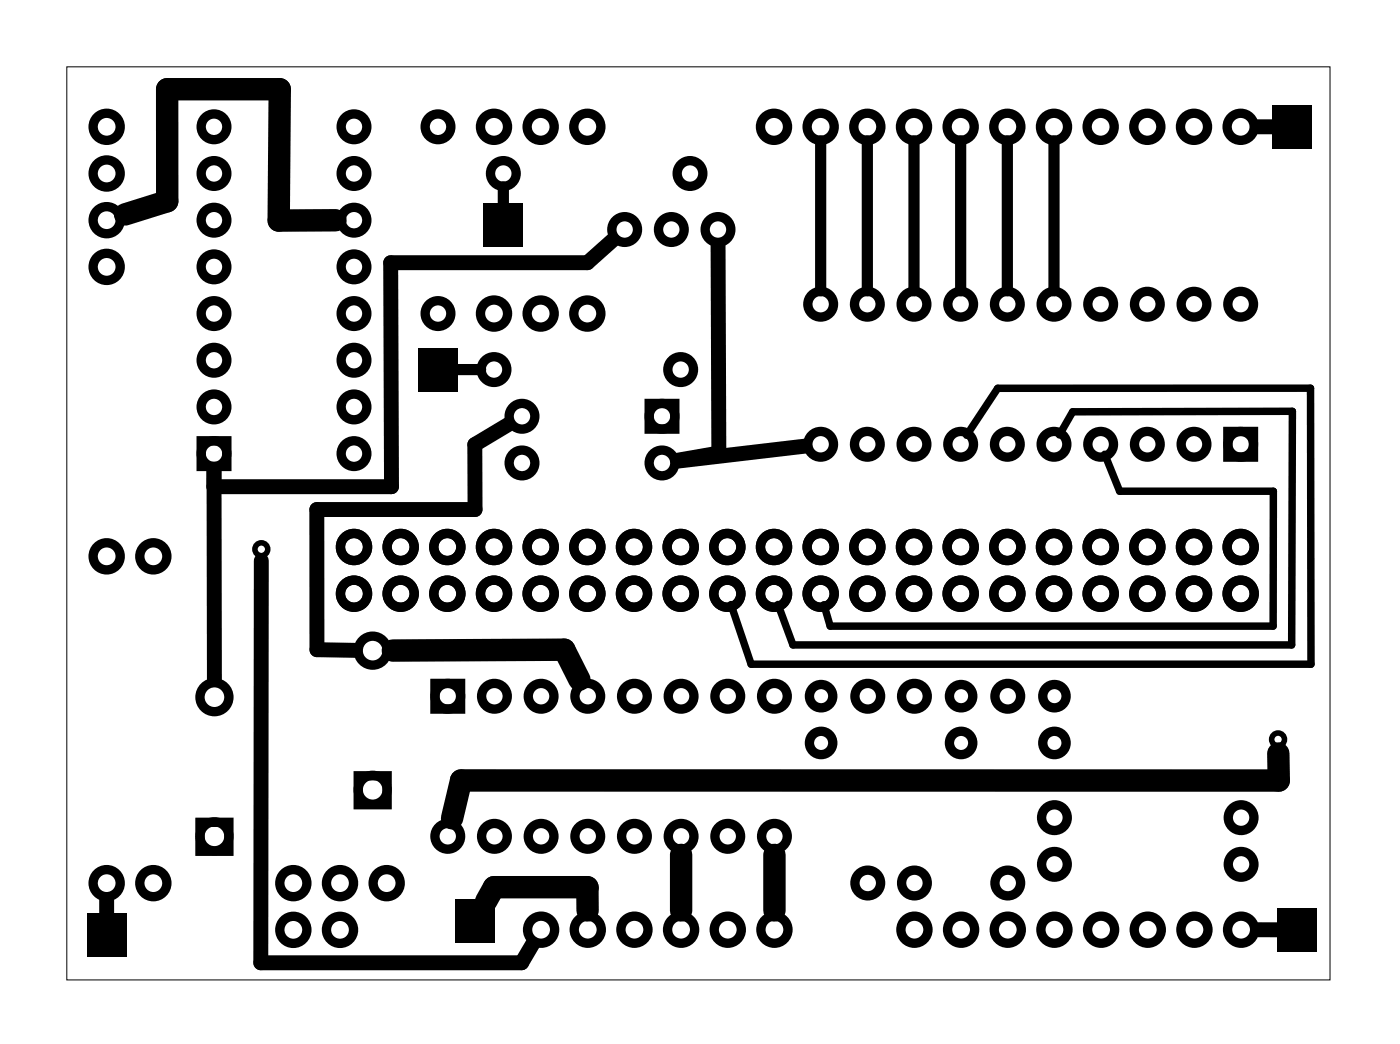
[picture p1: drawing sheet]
<svg xmlns="http://www.w3.org/2000/svg" width="76mm" height="57mm" viewBox="0 0 76 57" stroke-linecap="round" stroke-linejoin="round" font-family="sans-serif">
<path d="M3.6 3.6h68.8v49.7h-68.8z" fill="none" stroke="#000" stroke-width=".05"/>
<g fill="none" stroke="#000" stroke-width=".3">
<circle cx="14.2" cy="29.9" r=".35"/>
<circle cx="69.6" cy="40.2" r=".35"/>
</g>
<path d="M22.8 18.9h2.1v2.4h-2.1zM26.3 11h2.2v2.4h-2.2zM69.2 5.7h2.2v2.4h-2.2zM4.7 49.7h2.2v2.3h-2.2zM24.8 48.9h2.2v2.4h-2.2zM69.5 49.4h2.2v2.4h-2.2z" fill="#000"/>
<g fill="none" stroke="#000" stroke-width=".51">
<path d="M10.9 24h1.4v1.4h-1.4zM23.7 37.2h1.4v1.4h-1.4zM35.3 21.9h1.4v1.4h-1.4zM66.8 23.5h1.4v1.4h-1.4zM10.9 44.7h1.6v1.6h-1.6zM19.5 42.2h1.6v1.6h-1.6z"/>
<circle cx="5.8" cy="12" r=".74"/>
<circle cx="5.8" cy="6.9" r=".74"/>
<circle cx="5.8" cy="14.5" r=".74"/>
<circle cx="5.8" cy="9.4" r=".74"/>
<circle cx="11.6" cy="9.4" r=".7"/>
<circle cx="11.6" cy="6.9" r=".7"/>
<circle cx="11.6" cy="12" r=".7"/>
<circle cx="11.6" cy="19.6" r=".7"/>
<circle cx="11.6" cy="17.1" r=".7"/>
<circle cx="11.6" cy="14.5" r=".7"/>
<circle cx="19.3" cy="6.9" r=".7"/>
<circle cx="19.3" cy="14.5" r=".7"/>
<circle cx="19.3" cy="19.6" r=".7"/>
<circle cx="19.3" cy="12" r=".7"/>
<circle cx="19.3" cy="17.1" r=".7"/>
<circle cx="19.3" cy="9.4" r=".7"/>
<circle cx="23.8" cy="17.1" r=".7"/>
<circle cx="23.8" cy="6.9" r=".7"/>
<circle cx="26.9" cy="6.9" r=".74"/>
<circle cx="26.9" cy="17.1" r=".74"/>
<circle cx="27.4" cy="9.4" r=".7"/>
<circle cx="29.4" cy="6.9" r=".74"/>
<circle cx="29.4" cy="17.1" r=".74"/>
<circle cx="32" cy="6.9" r=".74"/>
<circle cx="32" cy="17.1" r=".74"/>
<circle cx="34" cy="12.5" r=".7"/>
<circle cx="36.5" cy="12.5" r=".7"/>
<circle cx="37.6" cy="9.4" r=".7"/>
<circle cx="39.1" cy="12.5" r=".7"/>
<circle cx="42.1" cy="6.9" r=".74"/>
<circle cx="44.7" cy="6.9" r=".74"/>
<circle cx="44.7" cy="16.6" r=".7"/>
<circle cx="47.2" cy="6.9" r=".74"/>
<circle cx="47.2" cy="16.6" r=".7"/>
<circle cx="49.7" cy="6.9" r=".74"/>
<circle cx="49.7" cy="16.6" r=".7"/>
<circle cx="52.3" cy="6.9" r=".74"/>
<circle cx="52.3" cy="16.6" r=".7"/>
<circle cx="54.8" cy="6.9" r=".74"/>
<circle cx="54.8" cy="16.6" r=".7"/>
<circle cx="57.4" cy="6.9" r=".74"/>
<circle cx="57.4" cy="16.6" r=".7"/>
<circle cx="59.9" cy="6.9" r=".74"/>
<circle cx="59.9" cy="16.6" r=".7"/>
<circle cx="62.4" cy="6.9" r=".74"/>
<circle cx="62.4" cy="16.6" r=".7"/>
<circle cx="65" cy="6.9" r=".74"/>
<circle cx="65" cy="16.6" r=".7"/>
<circle cx="67.5" cy="6.9" r=".74"/>
<circle cx="67.5" cy="16.6" r=".7"/>
<circle cx="5.8" cy="30.3" r=".74"/>
<circle cx="8.3" cy="30.3" r=".74"/>
<circle cx="11.6" cy="22.1" r=".7"/>
<circle cx="11.6" cy="24.7" r=".7"/>
<circle cx="11.7" cy="37.9" r=".79"/>
<circle cx="19.3" cy="32.3" r=".74"/>
<circle cx="19.3" cy="29.8" r=".74"/>
<circle cx="19.3" cy="22.1" r=".7"/>
<circle cx="19.3" cy="24.7" r=".7"/>
<circle cx="20.3" cy="35.4" r=".79"/>
<circle cx="21.8" cy="32.3" r=".74"/>
<circle cx="21.8" cy="29.8" r=".74"/>
<circle cx="24.3" cy="32.3" r=".74"/>
<circle cx="24.3" cy="29.8" r=".74"/>
<circle cx="24.4" cy="37.9" r=".7"/>
<circle cx="26.9" cy="32.3" r=".74"/>
<circle cx="26.9" cy="29.8" r=".74"/>
<circle cx="26.9" cy="20.1" r=".7"/>
<circle cx="26.9" cy="37.9" r=".7"/>
<circle cx="28.4" cy="22.6" r=".7"/>
<circle cx="28.4" cy="25.2" r=".7"/>
<circle cx="29.4" cy="32.3" r=".74"/>
<circle cx="29.4" cy="29.8" r=".74"/>
<circle cx="29.5" cy="37.9" r=".7"/>
<circle cx="32" cy="32.3" r=".74"/>
<circle cx="32" cy="29.8" r=".74"/>
<circle cx="32" cy="37.9" r=".7"/>
<circle cx="34.5" cy="32.3" r=".74"/>
<circle cx="34.5" cy="29.8" r=".74"/>
<circle cx="34.5" cy="37.9" r=".7"/>
<circle cx="36" cy="22.6" r=".7"/>
<circle cx="36" cy="25.2" r=".7"/>
<circle cx="37" cy="32.3" r=".74"/>
<circle cx="37" cy="29.8" r=".74"/>
<circle cx="37" cy="20.1" r=".7"/>
<circle cx="37.1" cy="37.9" r=".7"/>
<circle cx="39.6" cy="32.3" r=".74"/>
<circle cx="39.6" cy="29.8" r=".74"/>
<circle cx="39.6" cy="37.9" r=".7"/>
<circle cx="42.1" cy="29.8" r=".74"/>
<circle cx="42.1" cy="32.3" r=".74"/>
<circle cx="42.2" cy="37.9" r=".7"/>
<circle cx="44.7" cy="29.8" r=".74"/>
<circle cx="44.7" cy="32.3" r=".74"/>
<circle cx="44.7" cy="24.2" r=".7"/>
<circle cx="44.7" cy="37.9" r=".64"/>
<circle cx="47.2" cy="32.3" r=".74"/>
<circle cx="47.2" cy="29.8" r=".74"/>
<circle cx="47.2" cy="24.2" r=".7"/>
<circle cx="47.2" cy="37.9" r=".7"/>
<circle cx="49.7" cy="32.3" r=".74"/>
<circle cx="49.7" cy="29.8" r=".74"/>
<circle cx="49.7" cy="24.2" r=".7"/>
<circle cx="49.8" cy="37.9" r=".7"/>
<circle cx="52.3" cy="32.3" r=".74"/>
<circle cx="52.3" cy="29.8" r=".74"/>
<circle cx="52.3" cy="24.2" r=".7"/>
<circle cx="52.3" cy="37.9" r=".64"/>
<circle cx="54.8" cy="29.8" r=".74"/>
<circle cx="54.8" cy="32.3" r=".74"/>
<circle cx="54.8" cy="24.2" r=".7"/>
<circle cx="54.9" cy="37.9" r=".7"/>
<circle cx="57.4" cy="32.3" r=".74"/>
<circle cx="57.4" cy="29.8" r=".74"/>
<circle cx="57.4" cy="24.2" r=".7"/>
<circle cx="57.4" cy="37.9" r=".64"/>
<circle cx="59.9" cy="29.8" r=".74"/>
<circle cx="59.9" cy="32.3" r=".74"/>
<circle cx="59.9" cy="24.2" r=".7"/>
<circle cx="62.4" cy="32.3" r=".74"/>
<circle cx="62.4" cy="29.8" r=".74"/>
<circle cx="62.4" cy="24.2" r=".7"/>
<circle cx="65" cy="29.8" r=".74"/>
<circle cx="65" cy="32.3" r=".74"/>
<circle cx="65" cy="24.2" r=".7"/>
<circle cx="67.5" cy="29.8" r=".74"/>
<circle cx="67.5" cy="32.3" r=".74"/>
<circle cx="67.5" cy="24.2" r=".7"/>
<circle cx="5.8" cy="48" r=".74"/>
<circle cx="8.3" cy="48" r=".74"/>
<circle cx="11.7" cy="45.5" r=".79"/>
<circle cx="16" cy="50.6" r=".74"/>
<circle cx="16" cy="48" r=".74"/>
<circle cx="18.5" cy="50.6" r=".74"/>
<circle cx="18.5" cy="48" r=".74"/>
<circle cx="20.3" cy="43" r=".79"/>
<circle cx="21" cy="48" r=".74"/>
<circle cx="24.4" cy="45.5" r=".7"/>
<circle cx="26.9" cy="45.5" r=".7"/>
<circle cx="29.5" cy="45.5" r=".7"/>
<circle cx="29.5" cy="50.6" r=".74"/>
<circle cx="32" cy="45.5" r=".7"/>
<circle cx="32" cy="50.6" r=".74"/>
<circle cx="34.5" cy="50.6" r=".74"/>
<circle cx="34.5" cy="45.5" r=".7"/>
<circle cx="37.1" cy="50.6" r=".74"/>
<circle cx="37.1" cy="45.5" r=".7"/>
<circle cx="39.6" cy="50.6" r=".74"/>
<circle cx="39.6" cy="45.5" r=".7"/>
<circle cx="42.2" cy="50.6" r=".74"/>
<circle cx="42.2" cy="45.5" r=".7"/>
<circle cx="44.7" cy="40.4" r=".64"/>
<circle cx="47.2" cy="48" r=".7"/>
<circle cx="49.8" cy="50.6" r=".74"/>
<circle cx="49.8" cy="48" r=".7"/>
<circle cx="52.3" cy="50.6" r=".74"/>
<circle cx="52.3" cy="40.4" r=".64"/>
<circle cx="54.9" cy="50.6" r=".74"/>
<circle cx="54.9" cy="48" r=".7"/>
<circle cx="57.4" cy="50.6" r=".74"/>
<circle cx="57.4" cy="40.4" r=".64"/>
<circle cx="57.4" cy="44.5" r=".7"/>
<circle cx="57.4" cy="47" r=".7"/>
<circle cx="59.9" cy="50.6" r=".74"/>
<circle cx="62.5" cy="50.6" r=".74"/>
<circle cx="65" cy="50.6" r=".74"/>
<circle cx="67.6" cy="50.6" r=".74"/>
<circle cx="67.6" cy="47" r=".7"/>
<circle cx="67.6" cy="44.5" r=".7"/>
</g>
<path d="M52.6 23.7l1.7-2.6h17l.1 15h-30.5l-1.1-3.2M57.7 23.7l.7-1.3h11.9v12.7h-27.1l-.9-2.2M60.1 24.7l.8 2h8.4v7.4h-24.1l-.4-1.2" fill="none" stroke="#000" stroke-width=".41"/>
<path d="M27.4 10.2v1M44.7 7.7v8.1M47.2 7.7v8.1M49.7 7.7v8.1M52.3 7.7v8.1M54.8 7.7v8.1M57.4 7.7v8.1M24.8 20.1h1.4" fill="none" stroke="#000" stroke-width=".61"/>
<path d="M6.8 11.7l2.3-.8v-6h6.1v7.1h3.1M21.4 35.4l9.3-.1 .8 1.7M26.5 49l.4-.7h5.1v1.2M37.1 46.5v3M42.2 46.5v3M69.6 41v1.5h-44.5l-.5 2" fill="none" stroke="#000" stroke-width="1.2"/>
<path d="M33.4 13.1l-1.4 1.2h-10.7v12.2h-9.7v-1l.1 11.5M39.1 13.4v11.2l-2.2 .4M68.4 6.9h1M14.2 30.5v21.9h14.2l.6-1M27.7 23.1l-1.9 1.1 .1 3.5h-8.7l.1 7.6 2 .1M43.8 24.3l-6.9 .8M5.8 49v.8M68.5 50.6h1.1" fill="none" stroke="#000" stroke-width=".81"/>
</svg>
